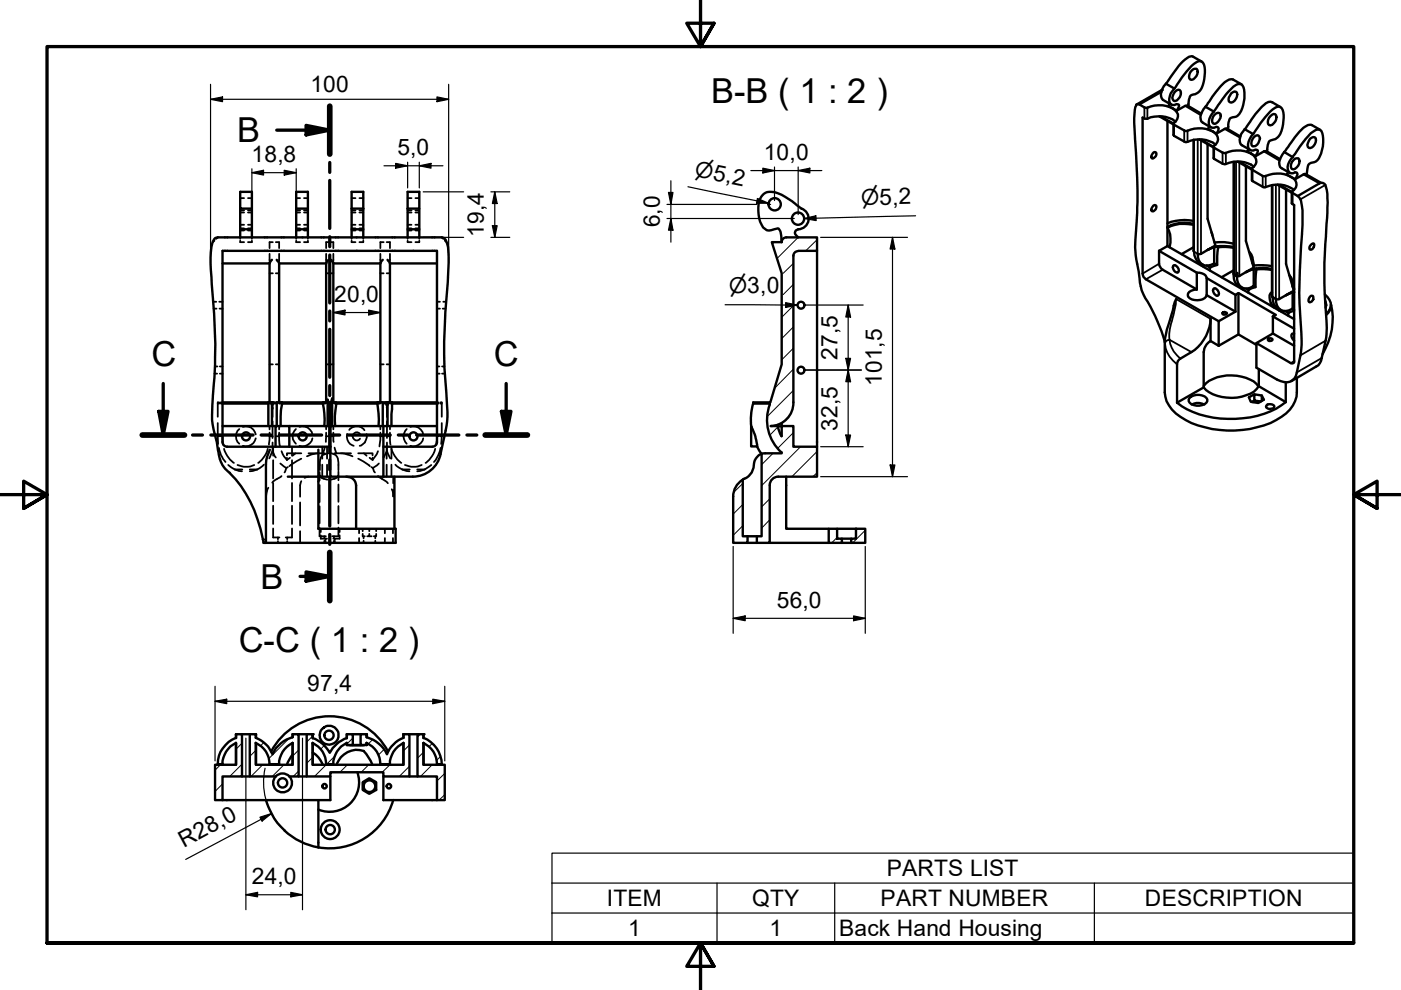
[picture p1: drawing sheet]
<svg xmlns="http://www.w3.org/2000/svg" width="297mm" height="210mm" viewBox="0 0 297 210" stroke-linecap="round" stroke-linejoin="round" font-family="sans-serif">
<defs><g id="words">
<g font-size="7.3">
<text x="150.7" y="21.9">B-B ( 1 : 2 )</text>
<text x="50.3" y="30.2">B</text>
<text x="32.1" y="77.6">C</text>
<text x="104.7" y="77.7">C</text>
<text x="55.2" y="124.9">B</text>
<text x="50.6" y="138.3">C-C ( 1 : 2 )</text>
</g>
<g font-size="4.8">
<text x="65.8" y="19.4">100</text>
<text x="53.3" y="34.3">18,8</text>
<text x="84.3" y="32.9">5,0</text>
<text x="161.9" y="33.9">10,0</text>
<text x="102.6" y="50.3" transform="rotate(-90 102.6 50.3)">19,4</text>
<text x="139.9" y="48.2" transform="rotate(-90 139.9 48.2)">6,0</text>
<text x="70.9" y="64">20,0</text>
<text x="177.5" y="76.4" transform="rotate(-90 177.5 76.4)">27,5</text>
<text x="186.9" y="81.8" transform="rotate(-90 186.9 81.8)">101,5</text>
<text x="177.5" y="91.3" transform="rotate(-90 177.5 91.3)">32,5</text>
<text x="164.7" y="128.8">56,0</text>
<text x="65.2" y="146.4">97,4</text>
<text x="39" y="179.9" transform="rotate(-28 39 179.9)">R28,0</text>
<text x="188" y="185.8">PARTS LIST</text>
<text x="53.4" y="187.4">24,0</text>
<text x="128.7" y="192.2">ITEM</text>
<text x="159.4" y="192.2">QTY</text>
<text x="186.7" y="192.2">PART NUMBER</text>
<text x="242.8" y="192.2">DESCRIPTION</text>
<text x="133.2" y="198.5">1</text>
<text x="163.1" y="198.5">1</text>
<text x="177.9" y="198.5">Back Hand Housing</text>
</g>
<g font-size="4.6">
<text x="147.1" y="37.4" transform="rotate(11 147.1 37.4)">⌀5,2</text>
<text x="182.6" y="43.5" transform="rotate(-1 182.6 43.5)">⌀5,2</text>
<text x="154.6" y="62.1">⌀3,0</text>
</g>
</g></defs>
<!-- layer: Hatch (ISO) -->
<g fill="none" stroke="#000" stroke-width=".21">
<path d="M163.7 51.3v.1M168.2 55.9l-2.1 2M169.2 50.3l-4.5 4.5M173.2 50.8l-2.4 2.4M168.2 78.3l-3.9 4M168.2 73.8l-2.5 2.5M168.2 69.3l-2.5 2.5M168.2 64.8l-2.5 2.5M168.2 60.3l-2.1 2.2M163.9 96.1l-2.4 2.4M165 90.5l-1.7 1.7M167.4 88l-1.5 1.6"/>
<path d="M168.2 91.7l-3.3 3.3M168.2 82.8l-5.5 5.5M169.7 94.7l-8.2 8.3M173.2 95.7l-5.3 5.4M157.5 111.5l-2.1 2M157.5 107l-2.1 2M157.5 102.5l-1.9 1.9M158.5 115l-.1 .1M163.2 114.7l-.4 .4M163.2 110.2l-1.7 1.8M163.2 105.8l-1.7 1.7M173.2 100.2l-.9 .9"/>
<path d="M177.5 114l-1.2 1.1M183.5 112.4l-2.7 2.7M51.3 157.6l-1.3 1.2M53.2 155.7l-.2 .2M54.2 159.1l-1.2 1.3M55.9 157.5l-.7 .7M61.2 156.6l-4.2 4.3M62.2 155.7l-.2 .1M63.3 159l-1.3 1.3M66.3 156.1l-1.3 1.2M68.7 158.1l-.8 .8M74.8 156.5l-1.3 1.3"/>
<path d="M79 156.8l-1 1M81.4 158.9l-1.2 1.2M86.8 158l-1.3 1.2M89.1 155.7l-.6 .6M89.8 159.5l-1.3 1.3M91.6 157.6l-.7 .7M46.7 162.2l-1.1 1.1M47.2 166.2l-1.6 1.6M47.2 161.6l-.3 .4M51.3 162l-2.6 2.6M55.7 162.2l-2.5 2.4M60.2 162.2l-2.5 2.4"/>
<path d="M63.3 163.5l-1.1 1.1M66.3 160.6l-1.3 1.2M69.2 162.2l-2.5 2.4M71 160.3l-1.7 1.7M73.7 162.2l-1.6 1.5M78.2 162.2l-1.6 1.5M82.7 162.2l-1.7 1.5M86.8 162.5l-2.2 2.1M91.6 162.2l-2.4 2.4M93.4 160.4l-.9 .9M94.3 168.5l-1.2 1.1M94.3 164l-1.7 1.6"/>
</g>
<!-- layer: Visible (ISO) -->
<g fill="none" stroke="#000" stroke-width=".51">
<path d="M246.2 19.5l-4.6 2.6M246.3 19.5h-.2M246.3 19.1l-5.3 3M247.2 17.8a2.71 2.71 0 0 0-.6 3.4l1.7 1M247.2 17.8l1.8 1M249 18.8l.3-.4a15.6 15.6 0 0 1 4.6-5.3 1.04 1.04 0 0 1 1.5 1.1 7 7 0 0 1-1.3 5.3l-.7 .5-1 .3-.3 .8-.1 1.4M249 18.8a3.1 3.1 0 0 0-1 3 .92 .92 0 0 0 1.4 .3l.5 .1a1.42 1.42 0 0 1-.4 1.3M249.1 19.5l.7-.5 .3 .1a1.52 1.52 0 0 1-1.2 2.3 1.06 1.06 0 0 1 0-1.6zM252.7 15l.3-.4h.7a1.52 1.52 0 0 1-1.4 2.3 1.32 1.32 0 0 1 .4-1.9zM254.8 13.1l-1.8-1.1a1.56 1.56 0 0 0-1.7 .6 31.8 31.8 0 0 0-4.1 5.2M261 19.8l.7-.4 .4 .1a1.49 1.49 0 0 1-1.3 2.2 .97 .97 0 0 1 0-1.5zM263.2 17.9l-1.8-1a2.08 2.08 0 0 0-2.2 1l-2.2 2.6-1.4 2.1"/>
<path d="M241.6 22.1l-.7 .1a14.8 14.8 0 0 0-.3 6.2 121.7 121.7 0 0 1 .3 20.6 22.7 22.7 0 0 0 .5 8.6l.3 2.3a12.1 12.1 0 0 0 2.2 5.1l2.4 5.2 .7 2.2M241.6 22.1l1.5 .8a6.3 6.3 0 0 1 6 .4 1.7 1.7 0 0 1-.3 2.9l.1 .3 2.4 1.3a7.3 7.3 0 0 1 5.8 0 1.78 1.78 0 0 1 1.2 1.6 1.78 1.78 0 0 1-1 1.7l.1 .2 2.3 1.2a6.8 6.8 0 0 1 5.5 0M244.5 32.4l.5-.1a.82 .82 0 0 1 0 .9 .82 .82 0 0 1-.8 .3 1.09 1.09 0 0 1 .3-1.1zM245.8 24.7l3 1.7M247.5 25.7v22.4a7.6 7.6 0 0 1 5.5-.6M248 21.9l-.3 .6 1.8 1M248.8 26.3v2.3l2.5 1.5a7.3 7.3 0 0 1 5.8 .1l.6 .5M249.2 25.8a6 6 0 0 0-6.1-.6l-.8-.3v33.1a1.4 1.4 0 0 0 .7 1.2l15.4 8.9M249.5 23.5l1.8-1 .5-.1 2.9 1.7M253 29.6v23.6l.2 .2a2.85 2.85 0 0 0 1.8 2.7M254.3 29.6l3 1.7M255.6 22.6a2.94 2.94 0 0 0-.9 3.2l2 1.2"/>
<path d="M255.6 22.6l1.8 1.1M256 30.6v15.8l1.7 5.6-1.7 1M256.4 26.8l-.3 .5 1.8 1.1M257.3 31.2v2.4l2.4 1.2a6.4 6.4 0 0 1 5.9 .4l.2 .2M257.4 23.7l.3-.5a15.6 15.6 0 0 1 4.6-5.3l.7-.1a2.21 2.21 0 0 1 .8 2.5 6 6 0 0 1-1.5 4.3l-.2 .1a1.43 1.43 0 0 0-1.7 1.7l-.1 1M257.4 23.7a3 3 0 0 0-1 3 1.06 1.06 0 0 0 1.5 .2l.3 .1a.59 .59 0 0 1 .1 .8l-.4 .6M257.6 24.3a.74 .74 0 0 1 1.2-.1 1.97 1.97 0 0 1-1.2 2.1l-.4-.1a1.32 1.32 0 0 1 .4-1.9zM257.9 28.4l2-1.2 3.1 1.7M261.6 34.3v23.8M262.4 34.3l3 1.7M263.9 27.4a3 3 0 0 0-.9 3.1l2 1.3M263.9 27.4l1.8 1"/>
<path d="M264.2 35.3v15.8l1.6 5.6-1.6 1M264.7 31.6l-.3 .5 .8 .4M265.2 32.5a1.73 1.73 0 0 1 1.1 1.5 1.73 1.73 0 0 1-.8 1.7l.1 .3 2.1 1.3a1.59 1.59 0 0 0 1.4-.2 5.4 5.4 0 0 1 5.5 1.2 1.7 1.7 0 0 1-.7 2.4l1.2 .9M265.2 32.5l1 .6M265.4 35.8v2.5l2.5 1.4a6.9 6.9 0 0 1 6.2 .3l.2 .3M265.7 28.4l.3-.4a16.2 16.2 0 0 1 4.6-5.3 1.04 1.04 0 0 1 1.5 1.1 7 7 0 0 1-1.3 5.4l-.4 .3a1.51 1.51 0 0 0-1.7 1.7v1M265.7 28.4a3.1 3.1 0 0 0-1 3.1 .97 .97 0 0 0 1.5 .2l.4 .1a1.42 1.42 0 0 1-.4 1.3M265.8 29.1l.8-.4 .4 .3a1.62 1.62 0 0 1-1.4 2 1.39 1.39 0 0 1 .2-1.9zM266.2 33.1l1.8-1 .5-.1 2.9 1.8M269.4 24.6l.7-.4h.3a1.52 1.52 0 0 1-1.4 2.3 1.34 1.34 0 0 1 .4-1.9zM269.7 39.3v23.6l.1 .1M270.9 39.2l3 1.7"/>
<path d="M271.5 22.7l-1.8-1a1.32 1.32 0 0 0-1.7 .6 28.7 28.7 0 0 0-4 5l-.1 .1M272.3 32.2l-.4 .5a2.8 2.8 0 0 0-.5 2.7l2.1 1.3M272.3 32.2l1.8 1.1M273.1 36.5l-.3 .5 1.8 1M274.1 33.3l2.7-3.8a4.6 4.6 0 0 1 2.7-2 1.12 1.12 0 0 1 1 1.3 7.5 7.5 0 0 1-1.2 5.2l-.7 .4a1.33 1.33 0 0 0-1.4 1.5l-.1 1.2M274.1 33.3a2.62 2.62 0 0 0-.7 3.3 1.59 1.59 0 0 0 1.4-.1l.2 .1 .1 .5-.5 .9M274.3 33.9l.3-.3h.7a1.52 1.52 0 0 1-1.4 2.2 1.34 1.34 0 0 1 .4-1.9zM274.6 38l2-1.1 3.5 1.9M277.7 29.4l.7-.3h.4a1.49 1.49 0 0 1-1.3 2.2 .97 .97 0 0 1 0-1.4zM279.9 27.5l-1.8-1a2.08 2.08 0 0 0-2.2 1l-1.3 1.6-2.3 3.1M47.2 55.9h9.9M50.9 40.7h2.5v3.5h-2.5z"/>
<path d="M50.9 44.2v4.4h2.5M50.9 48.6v1.7M53.4 44.2v6.1M57.7 55.1l-.6 .7v29.5h.6v5M58.7 55.1l.5 .7v29.5M59.2 55.9h10M62.8 44.2v6.1M62.8 44.2h2.5M62.8 48.6h2.5M62.8 44.2v-3.5h2.5v3.5M65.3 44.2v6.1M69.7 55.1l-.5 .7v29.5h.3"/>
<path d="M70.2 55.1l.5 .7v29.5h-.3M70.7 55.9h9.9M74.5 44.2v6.1M74.5 44.2h2.5M74.5 48.6h2.5M74.5 44.2v-3.5h2.5v3.5M77 44.2v6.1M81.2 55.1l-.6 .7v29.5h.6M82.2 55.1l.5 .7v29.5h-.5v.5M82.7 55.9h9.9M86.4 40.7h2.5v3.5h-2.5zM86.4 44.2v6.1"/>
<path d="M88.9 44.2v4.4h-2.5M88.9 48.6v1.7M165.7 51.3a.99 .99 0 0 1 1-1h6.5v2.9h-4M169.2 53.2a.98 .98 0 0 0-1 1v31.1M169.2 50.3l-.4-.4a.74 .74 0 0 1-.2-.8 .74 .74 0 0 1 .6-.5 2.29 2.29 0 0 0 2.2-2 2.29 2.29 0 0 0-1.7-2.5 16.8 16.8 0 0 0-5.5-3.4 2.57 2.57 0 0 0-3.4 2.5 6.4 6.4 0 0 0 1.3 5.2 1.65 1.65 0 0 0 2 .2l.6-.1a.86 .86 0 0 1 .8 .9l.2 1.9h-2.1l2.1 6.6v19.4l-2.4 8h-.1v.5M173.2 53.2v41.5M244.5 43.6l.5-.1a.82 .82 0 0 1 0 .9 .82 .82 0 0 1-.8 .3 1.09 1.09 0 0 1 .3-1.1zM245.7 53.2v2.7l.5 1 7.5 4.5M245.7 53.2l8 4.6M247.5 48.3v3.9l-1.8 1M247.5 52.2l26.9 15.5M248.7 56.4l.2-.2a1.02 1.02 0 0 1 .8 1.6 1.15 1.15 0 0 1-1-1.4z"/>
<path d="M253 46.8a10.1 10.1 0 0 0-5.5 .5M253 47.7a7.6 7.6 0 0 0-5.5 .6 4.9 4.9 0 0 1 .5 4.1M253 52.4l-2.5 1.5M253.7 57.8a1.73 1.73 0 0 1 2.1 1.2M253.7 57.8v3.6M255.1 56.2l-.3 .1M255.1 56.2v.3M255.8 59l6.1 3.5M255.8 59v3.6M255.8 56.3l.7 .4M256 53l-1.4 .8h-.7a2.13 2.13 0 0 0 1 2.3 2.13 2.13 0 0 0 2.5-.2M256.5 56.7v.6"/>
<path d="M256.9 49.2l.1 .7M257.4 55.9l.7 .3M257.4 52.4v3.5M257.5 51.4a10.8 10.8 0 0 1 4.1 .3M258.3 52.4v-.2l-.9 .2-1.4 .6M258.3 52.4l-.2 3.8-1.6 .5M258.3 52.4h1.6l1.7 .1M261.6 52.4a7.6 7.6 0 0 0-5.6 .6M261.6 57.3l-2.6 1.5M262.3 57.9l-.2 .6-.4-.2-.1-.5a2.64 2.64 0 0 0 1.7 3.1M264.2 57.7l-1.6 .9h-.3v-.7M264.9 53.4a2.51 2.51 0 0 1 .7 2.4"/>
<path d="M265.6 55.2v.7M265.6 55.1l.3 1.2M265.7 56.3l2-.1 2 .2M265.8 57.1v3.6a2.15 2.15 0 0 1-2.5 .3 2.15 2.15 0 0 1-1-2.3v-.8M266.4 57.1l-.2 3.8-1.5 .5M266.4 57.1v-.2l-.8 .2-1.4 .6M266.4 57.1h1.6l1.7 .1M269.7 57.1a7.6 7.6 0 0 0-5.5 .6M272.7 40.2v15.8l1.6 5.6-1.6 1M273.3 58.3a2.83 2.83 0 0 1 .8 2.4M273.9 40.7v2.4l.5 .4v33.4l-.4 .2-.3-.1-7.3-4.3M274.1 60l.3 1.3h-.1"/>
<path d="M275.1 41.6l.4 .3a7.5 7.5 0 0 1 .7 4.6v1.1a140.5 140.5 0 0 0-.2 24.6v.9a25.7 25.7 0 0 1-1 5.9 2.36 2.36 0 0 1-3.5 1.8l-5.1-2.9v-5.2l3.5-2v-3.6M275.1 41.6l4.6-2.7a.9 .9 0 0 1 1.4 .7 23.7 23.7 0 0 1 .1 7.9 127.1 127.1 0 0 0 .1 22 20.9 20.9 0 0 1-1.1 6.4 2.25 2.25 0 0 1-1.1 1.8l-5.3 3.1M278.1 51.8l.3-.2a.8 .8 0 0 1 .1 .9 .8 .8 0 0 1-.8 .4v-.7zM249.4 63.4l-2 6.5-.4 1.8v11.5a7.2 7.2 0 0 0 4.4 5.9 21.7 21.7 0 0 0 19.2 0 7.1 7.1 0 0 0 4.4-5.9v-3.1M253.7 61.4a1.85 1.85 0 0 0-1.9 1.1 1.35 1.35 0 0 0 1.4 1.1 2.18 2.18 0 0 0 2.6-1M255.8 62.6l6.1 3.5M256.7 72.3l1.7 1M257.2 61.3l.2-.2a1.02 1.02 0 0 1 .8 1.6 1.13 1.13 0 0 1-1-1.4zM259.3 66.3a.64 .64 0 0 1 .9 .2 .6 .6 0 0 1-1.1-.1zM261.9 66.1v-3.6l.7-.4 7.9 4.7-.6 .3M261.9 66.1l-3.5 2v5.2M262.6 62.1v8.8"/>
<path d="M263.5 61.1l-.2 .1M263.6 61.1l-.1 .3M264.2 61.2l.5 .2M264.7 61.4l-.1 .6M265.8 60.7l.4 .2M266.4 73.1l-3.8-2.2-4.2 2.4M266.9 78.3v3.6M268.9 71.8a.59 .59 0 0 1 .9 .2 .6 .6 0 0 1-1 0zM269.4 64.2l.5 .9M269.6 62h.1a1.16 1.16 0 0 0-.5 1.6l.2 .6 .7 1M269.8 63a2.55 2.55 0 0 0 1.7 2.7M269.8 63l.7 .4"/>
<path d="M269.9 67.1l4.5 2.6M269.9 70.7l4.5 2.6M271.1 65.8h.5h-.3M271.7 65.8v.3M272.5 65.9l.7 .4M272.7 62.6l-1.5 .8h-.7M273.2 66.3l-.1 .6M274.1 62v3.4a2.16 2.16 0 0 1-2.5 .3 2.16 2.16 0 0 1-1.1-2.3M274.1 65.4l.3 .2M274.1 60.1v.7M274.4 70.8h-.5a1.07 1.07 0 0 0 .5 1.4M274.4 61.9l-1.7 .7"/>
<path d="M274.4 65.9l-1.2 .4M277.8 62.8l.4-.1a.76 .76 0 0 1 .2 .9 .76 .76 0 0 1-.8 .4l-.2-.4zM280.9 62.5a2.47 2.47 0 0 1 .3 4.1M281 63.8l.2 .9-.1 .5M281 64l.2 .7M282.2 64.6a2.55 2.55 0 0 1-1 2.2M282.2 64.6a13.9 13.9 0 0 1-1.8 10.5M46.2 95.5l-.2-1.7-.7-2.8a14.2 14.2 0 0 1-.3-5 134.9 134.9 0 0 0-.2-27.3l-.2-2.8 .1-2.5a3.7 3.7 0 0 1 1-2.9l.5-.2h47.5l.4 .2 .5 .7a14.7 14.7 0 0 1 .5 5.9l-.1 1.4a147 147 0 0 0-.6 22.1l.3 4.7a17.8 17.8 0 0 1-.2 6l-1.1 4.9a6 6 0 0 1-5.9 4.9h-6.2M46.3 95.5a6.2 6.2 0 0 0 2.5 4.8M47.2 85.6h9.7M47.2 85.3h9.9M47.2 90.3h11.2"/>
<path d="M48.1 94.7h21.9M48.2 94.7a.98 .98 0 0 1-1-1v-40.5h45.4v40.5a.99 .99 0 0 1-.9 1h-10.4M56.9 85.3v5M57.2 95.3l-.6 1.5-.2 1.6v16.7h-.5a27.2 27.2 0 0 0-7.2-14.8M57.6 85.3l.1 .5M58.4 94.7v-4.4h2.9v4.4M59.8 85.6l-.2 1.4-.1 3.3M59.8 85.6h8.7M59.8 85.3v.3M61.3 90.3h8.7M67.5 95.3v5.8h2.5M68.5 85.6a16.4 16.4 0 0 1 .3 4.7"/>
<path d="M68.5 85.3v.3M69.2 85.3h-10.5v5M69.5 90.3v-5.6l.2 .6h.5l.2-.8v5.8M70 94.7v6.4h11.3M71.3 85.6l-.3 2.6 .1 2.1M71.3 85.6h8.7M80 85.6l.3 2.1v2.6M80 85.3v.3M80.6 85.3h-9.9h.6v.3M81.2 90.3v-5h1v5M81.3 90.3h-11.3v4.4M81.3 90.3v10.8"/>
<path d="M81.3 90.3h11.3M82.7 85.3h9.9M83.1 85.3l-.1 5M83.1 85.6h9.5M159.3 90.4a9.9 9.9 0 0 1 1.2 4.3h-1.2zM159.7 85.6l-.4 2v2.8M160.5 94.7l.9 1.5M162.2 96.1l-.8 .1M163.2 85.8a9.3 9.3 0 0 0 2.5 10.1M163.3 85.3h-3.6v.3h3.5M163.4 90.3h1.6M164.9 90.1l.2 1.1 .6 1.3"/>
<path d="M165 90.4h.7M165.7 95.9v.2h-3.5M165.7 92.5v-2.2h2.5v4.4h5v6.4h-8.2M165.7 89.7v.6M168.2 85.3a4.9 4.9 0 0 1-4.8 5M252.2 84.4a2.58 2.58 0 0 1 3.8 .3 1.14 1.14 0 0 1-1.1 1.2 2.45 2.45 0 0 1-2.9-.8zM252.7 85.8a2.82 2.82 0 0 1 2.6 0M255.2 81.8a7.7 7.7 0 0 1 7-2.1 6.5 6.5 0 0 1 4.6 2.3M255.2 82.1v-7.5a3.1 3.1 0 0 1 1.5-2.3v-4.7a8.8 8.8 0 0 1-4.1 7l-2.3 1.4a1.4 1.4 0 0 0-.7 1.3v8.1M255.2 82.1l-5.6 3.3M265.6 85.3l.4-.2 1.1 .2M265.9 83.6l-1.1 .6 .4 1 1.6 .2 1.2-.7-.5-.8v1.1"/>
<path d="M265.9 84.9l-.5 .3M266.9 81.9a6 6 0 0 1-4.6 2.4 8.2 8.2 0 0 1-7.1-2.2M266.9 81.9l5.7 3.4M267.5 83.9l-1.6-.3v1.3l1.4 .2M268.5 86a1.16 1.16 0 0 1 1.7 .1l-.3 .5a1.22 1.22 0 0 1-1.5-.3zM272.6 85.3a19.3 19.3 0 0 1-13.8 3.4 17.1 17.1 0 0 1-9.2-3.3M272.6 81.1v4.2M61 101.1h6.5v11h16.4v3h-28M73.4 101.1a1.96 1.96 0 0 1 2.1 1.8v9.2M83.6 101.1v11M157.4 101.7a4.2 4.2 0 0 0-2 3.6v9.8h3.1v-1.4M158.5 115.1h2"/>
<path d="M158.5 113.7h2M163.2 115.1h12.5M165 101.1a1.81 1.81 0 0 0-1.8 1.8v12.2h-2.7v-1.4h1v-17.5a2.99 2.99 0 0 0-1.7 3 3.5 3.5 0 0 1-2.3 2.5v12h1M166.7 101.1v11h9M175.7 112.1h1.8v2.1h1v.9h-2.8zM177.5 112.1h4M178.5 115.1h2M178.5 114.2h2M181.5 112.1h2v3h-3v-.9h1zM50 156.4a6.1 6.1 0 0 0-3.8 5.6M50 157.5a4.9 4.9 0 0 0-2.8 4.5M50 156.5v-.8h1.3v8.9h-4.1v5h-1.6v-7.4h4.4v-4.7"/>
<path d="M50 157.5v4.7M51.3 155.7h1.7M54.2 157.5v4.7h7.8v-4.7M54.2 157.5a4.9 4.9 0 0 1 2.9 4.5M54.2 155.7l.1 .7M54.2 157.5l.1 4.7M57.5 159.3a14 14 0 0 1 24.8 0M62 160l-1.2 2.1M62 157.5a4.9 4.9 0 0 0-2.8 4.5M62 156.3a6.5 6.5 0 0 0-4.2 3.6 6.3 6.3 0 0 0-3.6-3.5v-.7h-1.2v8.9h5.4M62 156.3v-.6h1.3v8.9h-2M62 155.7v.6"/>
<path d="M62 157.5v4.7M63.3 155.7h1.7M66.3 156.5v-.8h-1.3v8.9h5v-.9h11.3v.9h5.5v-8.9h-1.3v.7a6.4 6.4 0 0 0-3.5 3.5 6.8 6.8 0 0 0-4.3-3.6v-.6h-1.2v2.3h1.2v-.5M66.3 157.5v4.7h19.2v-4.7M66.3 157.5a4.9 4.9 0 0 1 2.9 4.5M66.3 156.5a6.5 6.5 0 0 1 3.6 3.1 6.5 6.5 0 0 1 3.6-3.1M66.3 159.5l1.1 1 1.1 1.7M66.3 155.7v.8M66.3 157.5v4.7M73.5 157.5a4.9 4.9 0 0 0-2.8 4.5M73.5 156.5v-.8h1.3v2.3h-1.3v-.5M73.5 155.7v.8"/>
<path d="M73.5 157.5v.5M73.9 158h3.4M74.8 155.7h1.7M74.8 158h1.7M77.1 159.2l1.1 1.4 .7 1.5M77.2 159.2a4.7 4.7 0 0 0-5.9 3M77.7 157.5a4.9 4.9 0 0 1 2.9 4.5M77.7 157.5v.5M77.7 155.7l.1 .6M85.5 157.5a4.9 4.9 0 0 0-2.8 4.5M85.5 157.5v4.7M86.8 155.7h1.7"/>
<path d="M89.8 157.5v4.7h4.5v7.4h-1.7v-5h-4.1v-8.9h1.3v.7a6.1 6.1 0 0 1 3.9 5.6M89.8 157.5a4.9 4.9 0 0 1 2.8 4.5M89.8 155.7v.8M89.8 157.5v4.7M46.2 162h1M46.2 162v.2M47.2 162v.2M51.3 164.6h1.7M56.4 169.6a14.7 14.7 0 0 0 4 6.5M57.1 162h2.1M57.1 162v.2M59.2 162v.2"/>
<path d="M63.3 164.6h1.7M67.5 169.6v10.1M69.2 162h1.5M69.2 162v.2M70 164.6v5h-22.8M70.7 162v.2M75.8 163.7a6.3 6.3 0 0 1-1.6 6.7 6.3 6.3 0 0 1-6.7 1.3M76.9 165.8l1.4-.8 1.5 .8v1.7l-1.5 .8-1.4-.8zM80.6 162h2.1M80.6 162v.2M81.3 164.6v5h11.3M82.7 162v.2"/>
<path d="M83.4 169.6a14 14 0 0 1-23.1 6.5M86.8 164.6h1.7M92.6 162v.2M92.6 162h1.1M93.7 162v.2"/>
<circle cx="164.2" cy="43.3" r="1.3"/>
<circle cx="169.2" cy="46.4" r="1.3"/>
<circle cx="169.8" cy="78.5" r=".73"/>
<circle cx="169.8" cy="64.7" r=".73"/>
<circle cx="52.2" cy="92.5" r=".86"/>
<circle cx="64.2" cy="92.5" r=".86"/>
<circle cx="87.7" cy="92.5" r=".86"/>
<circle cx="69.8" cy="155.9" r=".98"/>
<circle cx="69.8" cy="155.9" r="1.99"/>
<circle cx="59.9" cy="166" r="2"/>
<circle cx="59.9" cy="166" r=".98"/>
<circle cx="68.8" cy="166.7" r=".48"/>
<circle cx="70" cy="175.9" r=".98"/>
<circle cx="70" cy="175.9" r="2"/>
<circle cx="78.3" cy="166.7" r="1.24"/>
<circle cx="82.5" cy="166.7" r=".48"/>
</g>
<!-- layer: Visible Narrow (ISO) -->
<g fill="none" stroke="#000" stroke-width=".38">
<path d="M246.1 19.5h.1M242.6 22.8v2.3M243.3 22.8v2.4M246.2 24.7l2.6 1.4M248.9 26.5v2.3M251.1 27.7v2.3M251.3 22.5l3.3 1.9M251.8 27.7v2.4M253.9 29.6v24.2l-.7-.4v-23.8M254.6 29.8v24M254.7 29.6l2.6 1.5M257.4 31.3v2.4"/>
<path d="M259.2 32.4v2.3M259.7 27.3l3.2 1.9M259.9 32.4v2.4M261.7 34.3v24M262.1 34.3v24.2M262.8 34.5v24M262.8 34.3l2.6 1.4M265.6 36v2.4M267.7 37.3v2.3M268 32.1l3.3 2M268.4 37.3v2.4M269.8 39.2v23.8"/>
<path d="M270.5 39.2v24.2M271.2 39.3v24.1M271.3 39.2l2.6 1.5M276.4 37l3.3 1.9M281 39.2l-5.3 3.1M245.7 55.9l-3.4 2.1M246.5 57.2l-3.5 2M247.5 48.1v.2M274.1 40.9v2.4M247 72.6v.3M250.3 76a6 6 0 0 1-2.3-4 .88 .88 0 0 0-1 .9 5.8 5.8 0 0 0 2.6 4.4M256.7 67.6l-7.3-4.2-.1 1.1-.7 3a10.7 10.7 0 0 0-.6 4.5l4.6 2.6"/>
<path d="M274.4 76.6l-.7 .4M280.2 75.9l-5.2 3.1M281.1 72.2l-5.4 3.1"/>
</g>
<g fill="#000">
<circle cx="256" cy="53" r=".19"/>
<circle cx="264.2" cy="57.7" r=".19"/>
<circle cx="272.7" cy="62.6" r=".19"/>
</g>
<!-- layer: Visible (ISO) -->
<g fill="#000">
<circle cx="246.3" cy="19.1" r=".25"/>
<circle cx="55.8" cy="114.4" r=".25"/>
<circle cx="55.9" cy="115.1" r=".25"/>
<circle cx="50" cy="155.7" r=".25"/>
<circle cx="62" cy="155.7" r=".25"/>
<circle cx="66.3" cy="155.7" r=".25"/>
<circle cx="73.5" cy="158" r=".25"/>
<circle cx="73.5" cy="155.7" r=".25"/>
<circle cx="85.5" cy="155.7" r=".25"/>
<circle cx="89.8" cy="155.7" r=".25"/>
</g>
<!-- layer: Hidden (ISO) -->
<g fill="none" stroke="#000" stroke-width=".38">
<path d="M45.5 51l-.4 .3M46.2 50.3l-.4 .3M50.9 51v.3h.9M50.9 50.3v.3M50.9 48.4h.9M50.9 48.9h.9M50.9 42h.9M50.9 44.6h.9M50.9 45.1h.9M50.9 47.7h.9M52.6 48.4h.8M52.6 48.9h.8"/>
<path d="M52.6 42h.8M52.6 44.6h.8M52.6 45.1h.8M52.6 47.7h.8M53.4 51v.3h-.8M53.4 50.3v.3M57.1 53.8v1.5M57.1 55.5v.3M57.1 57.9h.7M57.8 51.3h-.7v1.3M58.5 51.3h.7v1.3M58.5 57.9h.7"/>
<path d="M59.2 53.8v1.5M59.2 55.5v.3M62.8 51v.3h.8M62.8 48.4h.8M62.8 48.9h.8M62.8 50.3v.3M62.8 42h.8M62.8 44.6h.8M62.8 45.1h.8M62.8 47.7h.8M64.5 48.4h.8M64.5 48.9h.8"/>
<path d="M64.5 42h.8M64.5 44.6h.8M64.5 45.1h.8M64.5 47.7h.8M65.3 51v.3h-.8M65.3 50.3v.3M69.2 53.8v1.5M69.2 55.5v.3M69.2 57.9h.5M69.7 51.3h-.5v1.3M70.2 51.3h.5v1.3M70.2 57.9h.5"/>
<path d="M70.7 53.8v1.5M70.7 55.5v.3M74.5 51v.3h.9M74.5 48.4h.9M74.5 48.9h.9M74.5 50.3v.3M74.5 42h.9M74.5 44.6h.9M74.5 45.1h.9M74.5 47.7h.9M76.2 48.4h.8M76.2 48.9h.8"/>
<path d="M76.2 42h.8M76.2 44.6h.8M76.2 45.1h.8M76.2 47.7h.8M77 51v.3h-.8M77 50.3v.3M80.6 53.8v1.5M80.6 55.5v.3M80.6 57.9h.7M81.3 51.3h-.7v1.3M82 51.3h.7v1.3M82 57.9h.7"/>
<path d="M82.7 53.8v1.5M82.7 55.5v.3M86.4 51v.3h.8M86.4 48.4h.8M86.4 48.9h.8M86.4 50.3v.3M86.4 42h.8M86.4 44.6h.8M86.4 45.1h.8M86.4 47.7h.8M88.1 48.4h.8M88.1 48.9h.8"/>
<path d="M88.1 42h.8M88.1 44.6h.8M88.1 45.1h.8M88.1 47.7h.8M88.9 51v.3h-.8M88.9 50.3v.3M93.7 50.3l.3 .3M94.3 51l.4 .3M45.2 64h.6M45.3 65.4h.6M45.5 79.2h.5M45.6 77.7h.5"/>
<path d="M46.5 64h.7M46.5 65.4h.7M46.6 79.2h.6M46.6 77.7h.6M57.1 77.3h.7M58.5 77.3h.7M69.2 77.3h.5M70.2 77.3h.5M80.6 77.3h.7M82 77.3h.7M92.6 79.2h.6M92.6 77.7h.6"/>
<path d="M92.6 65.4h.7M92.6 64h.7M93.7 79.2h.6M93.7 77.7h.5M93.9 65.4h.6M94 64h.6M46.2 92.5v1.6M46.2 85.6h.3M46.2 92.5h.3M46.2 85.5v2.9M46.2 89.7v2.8M46.4 95l.5 1.5 .9 1.5"/>
<path d="M46.5 85.3h-.3v.1M46.8 92.5h.4l.1 1.8M46.8 85.6h.4M46.8 85.3h.4M47.5 95.2l.1 .4a5.9 5.9 0 0 0 2 2.5M48.4 98.6l1.4 .9M49.8 99.5l1.5 .4M49.8 99.5h1.6M50.4 98.6l1.3 .4 1.4-.1 .8-.3M50.7 91a2.08 2.08 0 0 0 0 3.1M51.5 90.5a2.03 2.03 0 0 1 2.7 1.6M53 99.5h1.5"/>
<path d="M54.2 92.9a2.14 2.14 0 0 1-2.7 1.6M54.5 99.5l-1.5 .4M55.9 98.5l-1.4 1M56.8 95.2a5.3 5.3 0 0 1-2.1 2.9M56.9 85.6h.2M57.1 92.5l-.1 1.8M57.1 90.3v.7M57.1 91.7v.8M57.1 92.5h.7M57.1 85.3h.2M57.3 85.6h.3M57.5 85.3h.8"/>
<path d="M57.7 85.3h.2v.1M57.7 85.8v.3M57.7 86.4l.1 .2M57.8 86.6v1.8M57.8 89.3v3.6M57.8 93.8v1.8M57.8 86.3v.3M57.9 85.6h.6M57.9 85.5v.1M57.9 94.7v1.9M57.9 97.6v3.8M57.9 85.6l-.1 .4"/>
<path d="M58.4 85.3h.3M58.5 97l-.7-1.4-.7 1.6M58.5 92.5h.7M58.7 85.3h.5M59.2 92.5l.2 2.2M59.2 90.3v.7M59.2 91.7v.8M59.2 85.6h.6M59.4 98.3l1.3 .9M59.7 95.7l.5 1 .6 .8M60.7 99.2l-.4 1M60.8 97.1v.4"/>
<path d="M61 99l-.3 .2M61.5 97.1l-.7 .4M61.9 94.7v1.9M61.9 97.6v3.8M62.7 96.1l-.7 .5M62.7 91a2.08 2.08 0 0 0 0 3.1M63.5 90.5a2.03 2.03 0 0 1 2.7 1.6M63.9 96.1h-3.1v.5M63.9 97.3l-2.6 1.5M65.4 96.1h3.5M66.2 92.9a2.14 2.14 0 0 1-2.7 1.6M67.6 96.1l-1.4 .2-1.1 .4"/>
<path d="M68.3 94.7v2.6M68.3 98.5v2.6M68.5 85.6h.5M68.8 94.9l-.3 1.2M69.1 96.2a1.48 1.48 0 0 0-1.3 1.8v1.7M69.2 92.5l-.1 1.2M69.2 90.3v.7M69.2 91.7v.8M69.2 92.5h.5M69.2 85.3h.5M69.3 94.7v2.6M69.3 98.5v2.6"/>
<path d="M69.4 85.6h.4M69.8 85.3v.1M69.8 85.5v.1M69.8 96l-.4 .1M69.9 93.9v2.1M69.9 85.6h.5M69.9 96l.1 .1M69.9 85.3v.1M69.9 85.5v.1M69.9 85.7v2.1M69.9 88.8v4.1M69.9 95.9l-.1 .1"/>
<path d="M69.9 96.1h.5M70.2 92.5h.5M70.2 85.3h.5M70.5 96.2a1.61 1.61 0 0 1 1.3 1.9v1.6M70.7 92.5v1.2M70.7 90.3v.7M70.7 91.7v.8M70.9 85.6h.4M70.9 96.1h3.5M70.9 94.9l.4 1.2M71.8 100v1.8M72.3 96.1l.7 .1 1.7 .5"/>
<path d="M73.6 92a2.06 2.06 0 0 0 1.4 2.5M74 91.2a2.02 2.02 0 0 1 3.3 0M75.9 96.1h3.1v.5M75.9 97.3l2.5 1.5M76.3 92a.87 .87 0 0 0-1.3-.1 .87 .87 0 0 0 0 1.3 .87 .87 0 0 0 1.3-.2M77.2 96.1l.5 .5M77.7 92a2.03 2.03 0 0 1-1.4 2.5M78.4 97.1l.6 .4M78.7 99l.4 .2M79 97.1v.4M79.1 99.2l.4 1M80 85.6h.6"/>
<path d="M80.1 95.7l-.2 .6-.9 1.2M80.3 98.3l-1.2 .9M80.6 92.5l-.1 2.2M80.6 90.3v.7M80.6 91.7v.8M80.6 92.5h.7M80.6 85.3h.5M81.2 85.6h.7M81.3 97l.7-1.4 .7 1.6M81.5 85.3h.8M81.9 85.6v.4M81.9 85.3v.1"/>
<path d="M81.9 85.5v.1M82 92.5h.7M82 86.3v.3M82 94.7v2.6M82 98.5v2.6M82 86.6v1.8M82 89.3v3.6M82 93.8v1.8M82.1 86.4l-.1 .2M82.2 85.6h.3M82.2 85.8l-.1 .3M82.5 85.3h.2"/>
<path d="M82.7 92.5l.1 1.8M82.7 90.3v.7M82.7 91.7v.8M82.8 85.6h.3M83 95.2l.1 .4a5.9 5.9 0 0 0 2 2.5M83 94.7v2.6M83 98.5v2.6M83.8 98.5l1.5 1M85.3 99.5l1.5 .4M85.3 99.5h1.6M85.9 98.6l1.3 .4 1.4-.1 .8-.3M86.2 91a2.08 2.08 0 0 0 0 3.1"/>
<path d="M87 90.5a2.03 2.03 0 0 1 2.7 1.6M88.5 99.5h1.5M89.7 92.9a2.14 2.14 0 0 1-2.7 1.6M90 99.5l-1.5 .4M91.4 98.6l-1.4 .9M92.3 95.2a5.3 5.3 0 0 1-2.1 2.9M92.6 85.6h.4M92.6 85.3h.4M93 92.5h-.4l-.1 1.8M93.3 85.6h.4M93.3 92.5h.4M93.3 85.3h.4v.1"/>
<path d="M93.4 95a6.5 6.5 0 0 1-1.4 3M93.7 92.5l-.2 1.6M93.7 85.5v2.9M93.7 89.7v2.8M56.5 105.1l-.1 .2M56.9 103.4l-.4 1.5M57.9 112v2h1.3M57.9 102.4v3.9M57.9 107.2v3.9M58.9 114v.3M58.9 114.7v.4M59.7 100.9l-2 1.4"/>
<path d="M60.9 114v.3M60.9 114.7v.4M61.9 112v2h-1.3M61.9 102.4v3.9M61.9 107.2v3.9M63.6 106.5v4.9M63.6 112.6v2.5M63.9 102l-.3 .9v2.4M65.5 101.1l-.9 .2M67.8 111.9v1.8h1.3M67.8 100.1v1.8M67.8 102.8v3.7"/>
<path d="M67.8 107.4v3.6M67.9 100.8a1.35 1.35 0 0 0 1.5 .9M68 113.5v.7h1.3M68 112.1v.7M68.8 113.7v.4M68.8 114.7v.4M69 114.2v.3M69 114.8v.3M70.8 113.7v.4M70.8 114.7v.4M71 114.2v.3M71 114.8v.3"/>
<path d="M71.7 100.8a1.51 1.51 0 0 1-1.5 .9M71.8 111.9v1.8h-1.4M71.8 102.7v3.7M71.8 107.3v3.7M72 113.5v.7h-1.3M72 112.1v.7M76.1 112.1v1M76.1 114.1v1M76.9 113.2v.5h.4M76.9 112.1v.5M77.1 113.7v.4M77.1 114.7v.4"/>
<path d="M78.3 113.2v.5h-.4M78.3 113.7h.5M78.3 112.1v.5M79.6 113.7v.4M79.6 114.7v.4M79.8 113.2v.5h-.6M79.8 112.1v.5M80.1 100.9l1.9 1.2 .2 .4M81.6 112.1v1M81.6 114.1v1M83.1 103.7l.3 1v.6v-1.4M83.3 112.1v1"/>
<path d="M83.3 114.1v1M83.4 101.1v1.4"/>
</g>
<g fill="#000">
<circle cx="57.7" cy="85.3" r=".19"/>
<circle cx="57.8" cy="85.3" r=".19"/>
<circle cx="69.8" cy="96.1" r=".19"/>
<circle cx="69.9" cy="85.3" r=".19"/>
<circle cx="82" cy="85.3" r=".19"/>
</g>
<!-- layer: Section Line (ISO) -->
<g fill="none" stroke="#000" stroke-width=".7">
<path d="M58.7 27.6h11.2M64.9 26.6l5 1-5 1zM69.9 22.5v10.2M69.9 34.5v2M69.9 38.3v10.1M69.9 50.2v2.1M69.9 54.1v10.1M69.9 65.9v2.1M69.9 69.8v10.2M30.2 92.2h8.9M33.7 87.2h1.9l-1 5zM34.6 81.3v10.9"/>
<path d="M40.8 92.2h2.1M44.7 92.2h9M55.4 92.2h2.1M59.2 92.2h9M69.9 81.8v2.1M69.9 85.6v10.2M69.9 97.5v2.1M69.9 92.2h2.1M73.8 92.2h8.9M84.5 92.2h2.1M88.3 92.2h9M99 92.2h2.1"/>
<path d="M102.9 92.2h8.9M106.3 87.2h2l-1 5zM107.3 81.3v10.9M69.9 101.4v10.1M69.9 113.3v2.1M69.9 117.1v10.3M63.6 122.2h6.3M64.9 121.3l5 .9-5 1z"/>
</g>
<path d="M69.9 22.5v10.2M30.2 92.2h8.9M102.9 92.2h8.9M69.9 117.1v10.3" fill="none" stroke="#000" stroke-width="1.2"/>
<path d="M64.9 26.6l5 1-5 1zM33.7 87.2h1.9l-1 5zM106.3 87.2h2l-1 5zM64.9 121.3l5 .9-5 1z" fill="#000"/>
<!-- layer: Symbol (ISO) -->
<path d="M117 187.2v-6.3h170v6.3M117 187.2h170v6.4M117 187.2v12.7h170v-6.3M117 193.6h170M152 187.2v12.7M177 187.2v12.7M232 187.2v12.7" fill="none" stroke="#000" stroke-width=".25"/>
<!-- layer: Border (ISO) -->
<path d="M148.5 -.1v10l-2.9-5h5.8l-2.9 5 2.9-5M0 104.9h10l-5-2.9v5.8l5-2.9-5 2.9M297 104.9h-10l5-2.9v5.8l-5-2.9 5 2.9M10 199.9v-190h277v190h-277h277M151.4 204.9l-2.9-5 2.9 5h-5.8l2.9-5v10" fill="none" stroke="#000" stroke-width=".7"/>
<!-- layer: Dimension (ISO) -->
<g fill="none" stroke="#000" stroke-width=".25">
<path d="M44.6 17.9v36.5M95.1 17.9v36.4M44.6 21.1l2.6-.6v1.1zM44.6 21.1h50.5M53.4 36.6l2.5-.5v1zM53.4 36.6h9.4M53.4 35.8v7.6M60.3 36.1l2.5 .5-2.5 .5zM62.8 35.8v7.6M81.4 35.2h12.5M83.9 34.6l2.5 .6-2.5 .5zM86.4 34.4v5.4"/>
<path d="M88.9 35.2l2.5-.6v1.1zM88.9 34.4v5.4M92.6 20.5l2.5 .6-2.5 .5zM142.2 38.3v13M145.9 39.6l17 3.5M159.2 36.2h15M161.7 35.7l2.5 .5-2.5 .5zM164.2 35.4v7.1M169.2 36.2l2.5-.5v1zM169.2 35.4v10.1M89.7 50.3h8.6M89.7 40.7h8.6"/>
<path d="M104.1 50.3h4M104.1 40.7h4M104.4 47.9h1l-.5 2.4zM104.9 40.7l.5 2.5h-1zM104.9 40.7v9.6M141.4 46.3h27M141.4 43.3h19.1M141.7 40.8h1l-.5 2.5zM142.2 46.3l.5 2.5h-1zM160.6 42.1l2.3 1h-2.5zM162.8 43.3h.6M170.5 46.3l2.5-.5v1z"/>
<path d="M174 50.3h18.4M189.2 50.3l.5 2.5h-1zM189.2 50.3v50.8M194.1 45.8l-23.6 .5M70.7 66.3l2.5-.5v1zM70.7 66.3h9.9M78.2 65.8l2.4 .5-2.4 .5zM153.7 64.6l15.4 .1M166.6 64.2l2.5 .5-2.5 .5zM170.6 64.7h12.4M170.6 78.5h12M179.3 76h1l-.5 2.5z"/>
<path d="M179.8 64.7l.5 2.5h-1zM179.8 78.5l.5 2.4h-1zM179.8 64.7v30M174 94.7h9M179.3 92.2h1l-.5 2.5zM188.7 98.6h1l-.5 2.5zM155.4 115.9v18.4M174 101.1h18.4M183.5 115.9v18.4M155.4 131.1l2.6-.5v1zM155.4 131.1h28.1M181 130.6l2.5 .5-2.5 .5z"/>
<path d="M45.6 148.7l2.5-.5v1zM45.6 148.7h48.7M45.6 145.5v15.8M52.1 156.5v36.4M64.1 156.5v36.4M91.8 148.2l2.5 .5-2.5 .5zM94.3 145.5v15.8M55.1 173.3l2.4-.8-1.9 1.6zM56.2 162.9a14 14 0 0 0 3.1 12.2M57.5 172.5l-18.1 9.7M52.1 189.7l2.5-.5v1zM52.1 189.7h12"/>
<path d="M61.7 189.2l2.4 .5-2.4 .5z"/>
</g>
<g fill="#000">
<path d="M44.6 21.1l2.6-.6v1.1zM53.4 36.6l2.5-.5v1zM60.3 36.1l2.5 .5-2.5 .5zM83.9 34.6l2.5 .6-2.5 .5zM88.9 35.2l2.5-.6v1.1zM92.6 20.5l2.5 .6-2.5 .5zM161.7 35.7l2.5 .5-2.5 .5zM169.2 36.2l2.5-.5v1zM104.4 47.9h1l-.5 2.4zM104.9 40.7l.5 2.5h-1zM141.7 40.8h1l-.5 2.5zM142.2 46.3l.5 2.5h-1z"/>
<path d="M160.6 42.1l2.3 1h-2.5zM170.5 46.3l2.5-.5v1zM189.2 50.3l.5 2.5h-1zM70.7 66.3l2.5-.5v1zM78.2 65.8l2.4 .5-2.4 .5zM166.6 64.2l2.5 .5-2.5 .5zM179.3 76h1l-.5 2.5zM179.8 64.7l.5 2.5h-1zM179.3 92.2h1l-.5 2.5zM179.8 78.5l.5 2.4h-1zM188.7 98.6h1l-.5 2.5zM155.4 131.1l2.6-.5v1z"/>
<path d="M181 130.6l2.5 .5-2.5 .5zM45.6 148.7l2.5-.5v1zM91.8 148.2l2.5 .5-2.5 .5zM55.1 173.3l2.4-.8-1.9 1.6zM52.1 189.7l2.5-.5v1zM61.7 189.2l2.4 .5-2.4 .5z"/>
</g>
<use href="#words"/>
</svg>
